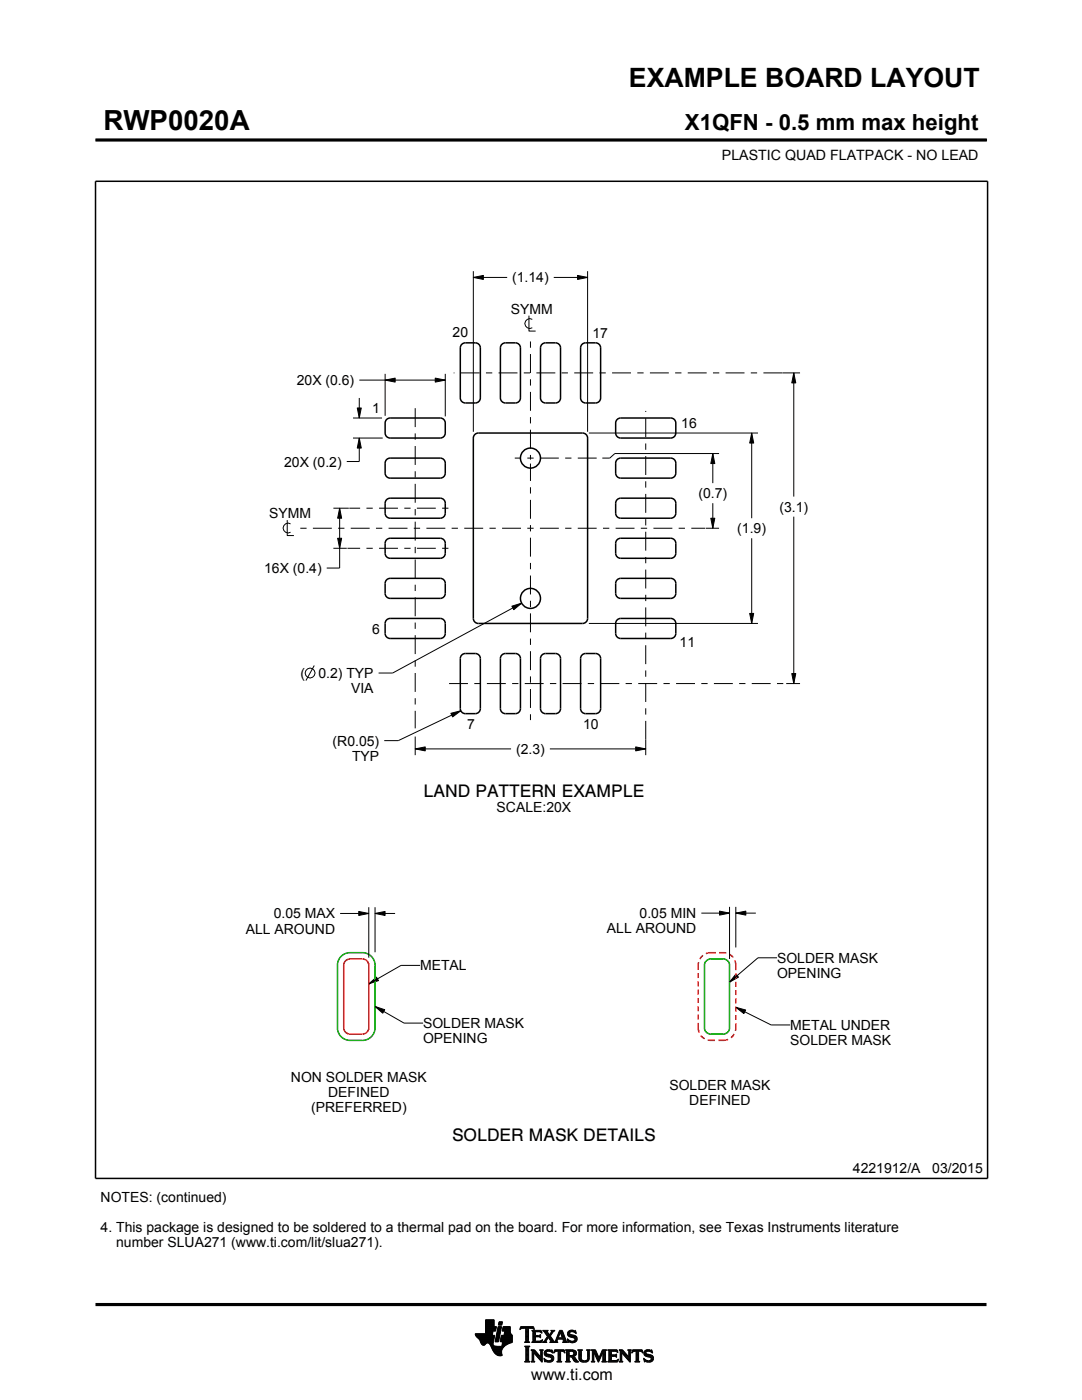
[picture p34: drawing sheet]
<svg xmlns="http://www.w3.org/2000/svg" width="216mm" height="279mm" viewBox="0 0 216 279" stroke-linecap="round" stroke-linejoin="round" font-family="sans-serif">
<defs><g id="words">
<text font-size="5.5" x="20.6" y="26">RWP0020A</text>
<text font-size="5.3" x="125.5" y="17.4">EXAMPLE BOARD LAYOUT</text>
<text font-size="4.4" x="136.7" y="26">X1QFN - 0.5 mm max height</text>
<g font-size="3.5">
<text x="84.5" y="159">LAND PATTERN EXAMPLE</text>
<text x="90.2" y="227.6">SOLDER MASK DETAILS</text>
</g>
<text font-size="3.2" x="106" y="275.3">www.ti.com</text>
<g font-size="2.8">
<text x="144.1" y="32">PLASTIC QUAD FLATPACK - NO LEAD</text>
<text x="102.2" y="56.4">(1.14)</text>
<text x="101.9" y="62.6">SYMM</text>
<text x="90.3" y="67.3">20</text>
<text x="118.2" y="67.4">17</text>
<text x="59.2" y="76.9">20X (0.6)</text>
<text x="74.2" y="82.4">1</text>
<text x="135.9" y="85.5">16</text>
<text x="56.7" y="93.1">20X (0.2)</text>
<text x="139.4" y="99.4">(0.7)</text>
<text x="53.7" y="103.4">SYMM</text>
<text x="147.1" y="106.4">(1.9)</text>
<text x="155.5" y="102.1">(3.1)</text>
<text x="52.7" y="114.4">16X (0.4)</text>
<text x="74.3" y="126.5">6</text>
<text x="135.6" y="129">11</text>
<text x="59.9" y="135.3">(</text>
<text x="63.5" y="135.3">0.2) TYP</text>
<text x="70.1" y="138.3">VIA</text>
<text x="66.4" y="148.8">(R0.05)</text>
<text x="93.2" y="145.4">7</text>
<text x="116.3" y="145.4">10</text>
<text x="70.3" y="151.8">TYP</text>
<text x="103" y="150.5">(2.3)</text>
<text x="99.1" y="162.1">SCALE:20X</text>
<text x="54.6" y="183.3">0.05 MAX</text>
<text x="127.6" y="183.2">0.05 MIN</text>
<text x="49" y="186.3">ALL AROUND</text>
<text x="121.1" y="186.2">ALL AROUND</text>
<text x="83.8" y="193.7">METAL</text>
<text x="155" y="192.1">SOLDER MASK</text>
<text x="155" y="195.1">OPENING</text>
<text x="84.4" y="205.2">SOLDER MASK</text>
<text x="84.4" y="208.2">OPENING</text>
<text x="157.7" y="205.6">METAL UNDER</text>
<text x="157.7" y="208.6">SOLDER MASK</text>
<text x="58" y="215.9">NON SOLDER MASK</text>
<text x="62.1" y="221.9">(PREFERRED)</text>
<text x="65.5" y="218.9">DEFINED</text>
<text x="133.6" y="217.5">SOLDER MASK</text>
<text x="137.5" y="220.5">DEFINED</text>
<text x="20.1" y="239.9">NOTES: (continued)</text>
<text x="170.2" y="234.2">4221912/A</text>
<text x="186" y="234.2">03/2015</text>
<text x="20.1" y="245.9">4. This package is designed to be soldered to a thermal pad on the board. For more information, see Texas Instruments literature</text>
<text x="23.2" y="248.9">number SLUA271 (www.ti.com/lit/slua271).</text>
</g>
</g></defs>
<g fill="#000">
<path d="M94.4 55.4l2-.4v.8zM115.2 55l2 .4-2 .4zM76.8 75.9l2-.4v.8zM86.8 75.5l2 .4-2 .4zM158.4 74.4l.4 2h-.8zM71.3 81.4h.8l-.4 2zM71.7 87.4l.4 2h-.8zM142.2 90.5l.4 2h-.8zM150 86.4l.4 2h-.8zM67.8 101.4l.4 2h-.8zM67.4 107.4h.8l-.4 2zM141.8 103.4h.8l-.4 2z"/>
<path d="M102.1 121l2-.6-1.6 1.3zM149.6 122.4h.8l-.4 2zM158 134.4h.8l-.4 2zM82.8 149.5l2-.4v.8zM90 142.4l1.9-.5-1.6 1.2zM126.8 149.1l2 .4-2 .4zM71.6 181.9l2 .4-2 .4zM73.6 196.4l1.5-1.4 .4 .7zM74.8 182.3l2-.4v.8zM143.6 181.8l2 .4-2 .4zM146.8 194.4l.6 .6-1.8 1zM146.8 182.2l2-.4v.8z"/>
<path d="M74.8 200.9l2 .6-.4 .7zM146.8 201l2 .6-.4 .7z"/>
</g>
<g fill="none" stroke="#000" stroke-width=".2">
<path d="M19.1 27.9h177.7M196.8 27.7v.5M94.4 55.4l2-.4v.8zM94.4 54.1v32.1M94.4 55.4h6.8M110.5 55.4h6.7M115.2 55l2 .4-2 .4zM117.2 54.1v32.1M71.7 79.4v4M71.7 75.9h17.1M76.8 75.9l2-.4v.8zM76.8 74.6v8.4"/>
<path d="M86.8 75.5l2 .4-2 .4zM88.8 74.6v8.5M105.5 63v3.1h1.4M106.2 63.7a.98 .98 0 0 0-1.5 .9 .98 .98 0 0 0 1.5 .8M156.1 74.4h3.5M158.4 74.4l.4 2h-.8zM158.4 74.4v24.7M70.4 87.4h6M70.4 83.4h5.8M71.3 81.4h.8l-.4 2zM71.7 87.4l.4 2h-.8zM71.7 87.4v4.7h-2.5"/>
<path d="M117.5 86.4h33.7M142.2 90.5l.4 2h-.8zM142.2 90.5v5.9M143.5 90.5h-20.8l-1 .9h-1.5M150 86.4l.4 2h-.8zM150 86.4v17M57.3 103.8v3.1h1.3M58 104.5a.98 .98 0 0 0-1.5 .9 .98 .98 0 0 0 1.5 .8M66.5 101.4h3.1M66.5 109.4h2.7M67.4 107.4h.8l-.4 2zM67.8 101.4l.4 2h-.8z"/>
<path d="M67.8 101.4v12h-2.6M140.9 105.4h2.6M141.8 103.4h.8l-.4 2zM142.2 100.4v5M150 107.4v17M158.4 103.1v33.3M62.7 132.8l-1.7 3M102.1 121l2-.6-1.6 1.3zM104.1 120.4l-25.8 13.9h-2.8M117.5 124.4h33.7M149.6 122.4h.8l-.4 2zM156.9 136.4h2.7"/>
<path d="M158 134.4h.8l-.4 2zM82.8 149.5l2-.4v.8zM82.8 149.5h19.2M82.8 147v3.7M90 142.4l1.9-.5-1.6 1.2zM91.9 141.9l-12.4 5.9h-2.8M109.7 149.5h19.1M126.8 149.1l2 .4-2 .4zM128.8 147.7v3M67.9 182.3h5.7M71.6 181.9l2 .4-2 .4zM73.6 196.4l1.5-1.4 .4 .7z"/>
<path d="M73.6 181.1v10M74.8 182.3l2-.4v.8zM74.8 181.1v8.9M74.8 182.3h4M83.8 192.7h-3.8l-6.4 3.7M139.9 182.2h5.7M143.6 181.8l2 .4-2 .4zM145.6 181v10.4M146.8 182.2l2-.4v.8zM146.8 181v8.1M146.8 182.2h4M146.8 194.4l.6 .6-1.8 1z"/>
<path d="M155 191.1h-3.8l-5.6 4.9M74.8 200.9l2 .6-.4 .7zM74.8 200.9l5.8 3.3h3.8M146.8 201l2 .6-.4 .7zM146.8 201l7.1 3.6h3.8M94.8 266.2h3.5M94.8 266.3h3.5M94.9 266.4h3.3M94.9 266.5h3.8l-.2 1.2M94.9 266.5h3.8M95 266.6h3.7M95 266.7h3.7"/>
<path d="M95.1 266.8h3.6M95.2 266.9h3.4M95.3 267h3.3M95.4 267.1h3.2M95.5 267.2h3.1M95.6 267.3h3M95.7 267.4h2.8M95.7 267.5h2.8M95.7 267.5l.4 .7 .3 .3 .3-.1 .5-.4 .4 .1 .8 1.5M95.8 267.6h2.7M95.8 267.7h2.7M95.9 267.8h2.6"/>
<path d="M95.9 267.9h2.5M95.9 268h2.5M96 268h1.1M96 268.1h1M96.1 268.2h.8M96.1 268.3h.7M96.2 268.4h.6M96.3 268.4h.4M96.9 266.1h1.4M96.9 266h1.4M96.9 265.9h1.4M96.9 265.8h1.5"/>
<path d="M96.9 265.7h1.5M96.9 264.7l2.2 .1-.2 .9h-.5l-.2 .8M96.9 265.6h2M96.9 265.5h2M96.9 265.4h2M96.9 265.3h2.1M96.9 265.2h2.1M96.9 265.1h2.1M96.9 265h2.1M96.9 264.9h2.1M96.9 264.8h2.2M96.9 264.6h1.7"/>
<path d="M96.9 264.5h1.7M96.9 264.4h1.7M96.9 264.3h1.7M96.9 264.2h1.7M96.9 264.1h1.7M96.9 264h1.7M96.9 263.9h1.7M96.9 263.8h1.7M96.9 263.7h1.7M96.9 263.6h1.7M96.9 263.5h1.7M96.9 263.4h1.7"/>
<path d="M97.5 268h.9M97.6 268.1h.8M97.7 268.2h.7M97.7 268.3h.7M97.8 268.4h.6M97.9 268.5h.6M97.9 268.6h.7M98 268.7h1.1M98 268.8h2.6M98 268.8h2.5M98.1 268.9h2.3M98.1 269h2.3"/>
<path d="M98.1 269.1h2.2M98.2 269.2h2.1M98.2 269.2h2M98.2 269.3h2M98.3 269.4h1.9M98.3 269.5h1.8M98.4 269.6h1.7M98.4 269.6l.6 .7 .6 .3 .6-.1-.1-.7M98.4 268v.4l.3 .2 2 .1M98.5 269.7h1.6M98.5 267.7l-.1 .3M98.5 269.8h1.6"/>
<path d="M98.6 269.9h1.5M98.6 264.8v-1.4h-1.7v2.8h-2.1l.2 .5 .7 .8M98.6 270h1.5M98.7 270h1.4M98.8 270.1h1.3M98.8 267.7h.7M98.8 267.6h.7M98.8 267.5h.7M98.9 270.2h1.2M98.9 267.4h.7M98.9 267.3h.7M98.9 267.2h.7"/>
<path d="M98.9 267.1h.7M98.9 267h.7M98.9 270.3h1.3M99 266.9h.6M99 266.9h.7M99 266.8h.7M99 266.7h.7M99 266.6h.7M99 266.5h.7M99.1 270.4h1.1M99.1 266.4h.7M99.1 266.3h.7"/>
<path d="M99.1 266.2h.7M99.1 266.1h.7M99.1 266h.7M99.2 265.9h.7M99.2 265.8h.7M99.2 270.4h1M99.2 265.7h.7M99.2 265.6h.7M99.2 265.5h.7M99.3 265.4h.6M99.3 265.4h.7M99.3 265.3h.7"/>
<path d="M99.3 265.2h.7M99.3 265.1h.7M99.3 265h.7M99.4 270.5h.8M99.4 264.9h.7M99.4 264.8h.7M99.4 264.8h.7l-.6 3h-.7zM99.5 264.4h.6M99.5 264.3h.7M99.5 264.2h.7M99.5 264.1h.7M99.5 264h.7"/>
<path d="M99.5 263.9h.7M99.6 263.8h.7M99.6 263.8h.7l-.2 .7h-.7zM99.8 270.6h.1M99.8 267.7h2.4M99.8 267.6h2.4M99.8 267.5h2.4M99.9 267.4h2.3M99.9 267.3h2.3M99.9 267.2h2.3M99.9 267.1h2.3M99.9 267h2.3"/>
<path d="M99.9 266.9h2.3M100 266.9h2.2M100 266.8h2.2M100 266.7h2.2M100 266.6h2.2M100 266.5h2.2M100.1 268.6h.7M100.2 268.5h.7M100.2 268.4h.8M100.2 268.4h.9M100.2 268.3h1M100.2 268.2h1.2"/>
<path d="M100.2 265.6h1.6M100.2 268.1h1.4M100.2 265.5h1.6M100.2 268h1.6M100.3 265.4h1.5M100.3 268h1.7M100.3 267.9h1.9M100.3 265.3h1.5M100.3 267.8h1.9M100.3 265.2h1.5M100.3 265.1h1.5M100.3 265h1.5"/>
<path d="M100.4 264.9h1.4M100.4 264.8h1.4M100.6 266.5l.1-.8h-.5l.2-.9h1.4l.1 1.1 .3 .6v1.4l-1.3 .6M100.6 266.4h1.5M100.6 266.3h1.4M100.6 266.2h1.4M100.6 266.1h1.3M100.7 266h1.2M100.7 265.9h1.2M100.7 265.8h1.1M100.7 265.7h1.1M100.9 268.5l-.6 .6-.2 .7"/>
<path d="M102.2 266.5h-2.2l-.2 1.1 .1 .2h.4l-.2 .9M103.7 265.3h.1M103.8 265.2h.2M103.8 265h2.8M103.8 264.9h2.7M103.9 264.8h2.6M104.7 267.8h1M104.7 271.8h1.1M104.7 268.7h1M104.8 267.7h.7M104.8 271.7h.8M104.9 265.2h.6"/>
<path d="M104.9 268.9h.6M104.9 267.6h.6M104.9 267.5v-2.3l-.7-.1-.4 .3 .1-.6h2.6l.1 .6-.4-.3-.7 .1v2.3M104.9 267.5l-.2 .3M104.9 267.5h.6M104.9 267.4h.6M104.9 267.3h.6M104.9 267.2h.6M104.9 267.1h.6M104.9 267h.6M104.9 266.8h.6M104.9 266.7h.6"/>
<path d="M104.9 266.6h.6M104.9 266.5h.6M104.9 266.4h.6M104.9 266.3h.6M104.9 266.2h.6M104.9 266.1h.6M104.9 265.9h.6M104.9 265.8h.6M104.9 265.7h.6M104.9 265.6h.6M104.9 265.5h.6M104.9 265.4h.6"/>
<path d="M104.9 265.3h.6M104.9 271.5h.6M104.9 269h.6M104.9 271.4h.6M104.9 271.4v-2.4l-.2-.4h1.1l-.3 .4v2.4M104.9 271.4l-.2 .4h1.1l-.3-.4M104.9 271.3h.6M104.9 271.2h.6M104.9 271.1h.6M104.9 271h.6M104.9 270.9h.6M104.9 270.8h.6"/>
<path d="M104.9 270.6h.6M104.9 270.5h.6M104.9 270.4h.6M104.9 270.3h.6M104.9 270.2h.6M104.9 270.1h.6M104.9 270h.6M104.9 269.9h.6M104.9 269.8h.6M104.9 269.6h.6M104.9 269.5h.6M104.9 269.4h.6"/>
<path d="M104.9 269.3h.6M104.9 269.2h.6M104.9 269.1h.6M105.5 267.5l.2 .3M105.7 267.8h-1M105.9 271.8h.8M105.9 269.4h.8M106.1 269.5h.7M106.1 267.8h2M106.1 271.7h.5M106.2 269.6h.7M106.2 271.5h.3"/>
<path d="M106.2 265.6h1.8M106.2 269.8h.8M106.2 271.4h.3M106.2 269.8l-.3-.4h.8l1.2 1.4M106.2 271.4l-.3 .4h.8l-.2-.4M106.2 271.3h.3M106.2 271.2h.3M106.2 271.1h.3M106.2 271h.3M106.2 270.9h.3M106.2 270.8h.3M106.2 270.6h.3"/>
<path d="M106.2 270.5h.3M106.2 270.4h.3M106.2 270.3h.3M106.2 270.2h.3M106.2 270.1h.3M106.2 270h1M106.2 269.9h.9M106.2 269.8v1.6M106.3 267.7h1.8M106.3 265.7h1.8M106.3 267.6h.6M106.3 265.8h.6"/>
<path d="M106.3 267.5l-.2 .3M106.3 267.5h.5M106.3 267.4h.5M106.3 267.3h.5M106.3 267.2h.5M106.3 267.1h.5M106.3 267h.5M106.3 266.8h.5M106.3 266.7h1.6M106.3 266.6h1.6M106.3 266.5h.5M106.3 266.4h.5"/>
<path d="M106.3 266.3h.5M106.3 266.2h.5M106.3 266.1h.5M106.3 265.9h.5M106.4 265.2h.2M106.5 270h.1M106.5 270v1.4M106.5 265.3h.1M106.6 270.1h.7M106.7 270.2h.7M106.8 270.3h.7M106.8 265.9l.1-.1h.7l.6 .2-.2-.5h-1.9l.2 .3v1.7"/>
<path d="M106.8 265.9v.6h.8l.3-.2v.7l-.3-.2h-.8l.1 .8h.9l.5-.2M106.9 270.4h.7M107 270.5h.7M107.1 270.6h.7M107.2 270.8h1M107.3 270.9h.9M107.4 271h.8M107.5 271.1h.7M107.6 271.2h.6M107.6 266.5h.3M107.7 271.3h.5M107.7 269.4h.7"/>
<path d="M107.7 266.8h.2M107.7 267.6h.5M107.8 266.4h.1M107.8 271.4h.4M107.8 267h.1M107.8 265.8h.3M107.8 269.5h.5M107.9 271.5h.3M107.9 269.6h.3M107.9 269.8h.3M107.9 270.6h.3M107.9 270.5h.3"/>
<path d="M107.9 270.4h.3M107.9 270.3h.3M107.9 270.2h.3M107.9 270.1h.3M107.9 270h.3M107.9 269.9h.3M107.9 269.8v1M108 271.7h.2M108 265.9h.1M108 267.5h.2M108.1 271.8h.1M108.1 266.1h.1"/>
<path d="M108.2 267.4h.1M108.2 269.8l.2-.4h-.7l.2 .4M108.2 269.8v2.1l-1.7-1.9M108.2 267.8h.9M108.3 267.4l-.2 .5-2-.1M108.3 265.6h1M108.5 267.7h.5M108.5 271.1l.2 .7 .2-.1 .6 .2 .7-.2 .3-.6M108.5 271.1h.1M108.5 265.7h.7M108.5 271.2h.2M108.6 271.3h.2"/>
<path d="M108.6 270.1l.2 .5 1.1 .3 .1 .3-.1 .3h-.5l-.9-.4M108.6 270.1h.4M108.6 270h.4M108.6 270.2h.6M108.6 267.6h.4M108.6 271.4h.4M108.6 269.9h.4M108.6 270.3h1M108.6 265.8h.7M108.6 271.5h.8M108.6 269.8h.5M108.7 271.7h1.5"/>
<path d="M108.7 270.4h1.3M108.7 267.5h.3M108.7 271.8h.1M108.7 265.9h.6M108.7 269.6h1.5M108.8 267.4h.3M108.8 270.5h1.5M108.8 266.1h.6M108.8 269.5h1.4M108.8 267.3h.4M108.9 266.2h.6M108.9 267.2h.4"/>
<path d="M108.9 266.3h.6M108.9 270.6h1.5M109 267.1h.3M109 270l.2 .2 1.1 .3 .2 .6M109 270l.1-.3h.4l.8 .3-.1-.6-.2 .1-.6-.1-.6 .2-.2 .5M109 266.4h1M109.1 271.8h.9M109.1 269.4h.7M109.1 267h.9M109.1 266.5h.8M109.1 267.8h-.9M109.2 266.8h.8"/>
<path d="M109.2 266.6h.6M109.2 266.7h.7M109.2 266.7l-.6 1-.4 .1M109.3 270.8h1.1M109.5 267.1h.6M109.6 267.2h.6M109.7 271.5h.7M109.7 267.3h.6M109.7 267.8l.2-.1-.5-.8-.4 .8 .1 .1M109.7 267.8h1.6M109.7 266.3h.4M109.7 267.4h.6"/>
<path d="M109.8 270.9h.7M109.8 266.2h.3M109.8 266.6l.9 1.2 1-2.3h.5l.8 2.1 .3 .2M109.8 267.5h.6M109.9 266.1h.3M109.9 269.8h.4M109.9 267.6h.6M109.9 267.7h.7M109.9 271.4h.5M109.9 265.9h.4M110 271h.5M110 265.6h.7"/>
<path d="M110 265.9l.1-.2-.2-.2h.8l-.9 1.1M110 265.9l-.4 .5-.4-.6 .2-.3h-1.1l.9 1.2M110 271.3h.5M110 265.8h.4M110 271.1h.5M110 271.2h.5M110.1 269.4h.1M110.1 265.7h.4M110.1 269.9h.2M110.2 270h.1M110.5 270h.1M110.5 269.9h.2"/>
<path d="M110.5 269.8h.3M110.6 269.6h2.1M110.6 269.5h2M110.6 269.4h2M110.7 267.7h.5M110.8 267.6h.4M110.9 267.5h.3M110.9 267.4h.3M111 267.3h.3M111 267.2h1.8M111 267.1h1.8M111.1 267h.3"/>
<path d="M111.1 271.8h1M111.1 266.8h.4M111.2 266.7h.3M111.2 267.5v.3h.1M111.2 267.5l.1-.2h1l.1 .2M111.2 266.6h.3M111.3 266.5h.3M111.3 271.7h.6M111.3 266.4h.3M111.3 271.5h.6M111.3 267.8h-1.6M111.3 269.8h.6"/>
<path d="M111.4 266.3h.3M111.4 271.4h.5M111.4 270.1h.5M111.4 270h.5M111.4 269.9h.5M111.4 270.5h.5M111.4 270.4h.5M111.4 270.3h.5M111.4 270.2h.5M111.4 271.1h.5M111.4 271h.5M111.4 270.9h.5"/>
<path d="M111.4 270.8h.5M111.4 270.6h.5M111.4 271.4l-.1-1.7h-.4l-.4 .4 .2-.7h1.9l.1 .7-.4-.4h-.4v1.7M111.4 271.4l-.3 .4h1l-.2-.4M111.4 271.3h.5M111.4 271.2h.5M111.4 266.2h.3M111.4 266.1h.4M111.5 265.9h.9M111.5 265.8h.8M111.6 265.7h.7M111.6 265.6h.6"/>
<path d="M111.8 265.9l.4 1.1h-.8zM111.9 266.1h.5M111.9 266.2h.5M111.9 266.3h.6M112 266.4h.5M112 266.5h.6M112.1 266.6h.5M112.1 266.7h.6M112.1 266.8h.6M112.2 267h.5M112.2 267.8h1.1M112.3 267.3h.6"/>
<path d="M112.3 267.4h.6M112.4 267.5h.6M112.4 267.5v.3h-.2M112.4 269.8h.3M112.4 267.6h.6M112.4 267.7h.7M112.6 269.9h.1M112.6 270h.2M112.8 271.8h1M112.8 269.4h1.6M113 269.5h1.7M113 271.7h.7"/>
<path d="M113 269.6h1.9M113 271.5h.6M113 269.8h.6M113 271.4h.6M113 271.4l-.2 .4h1l-.2-.4M113 271.3h.6M113 271.2h.6M113 271.1h.6M113 271h.6M113 270.9h.6M113 270.8h1.5M113 270.6h1.6"/>
<path d="M113 270.5h1.8M113 270.4h.6M113 270.3h.6M113 270.2h.6M113 270.1h.6M113 270h.6M113 269.9h.6M113 269.8v1.6M113 269.8l-.2-.4h1.5l.6 .2 .1 .5M113.2 267.3h.2M113.2 267.4h.3M113.2 266.2l.3 .5 1 .3 .2 .3"/>
<path d="M113.2 266.2h.5M113.2 266.3h.6M113.2 266.1h.5M113.3 267.5h.3M113.3 267.8h-1.1M113.3 266.4h.9M113.3 265.9h.4M113.3 267.6h.6M113.3 266.5h1.3M113.3 267.7h1.6M113.3 265.8h.5M113.3 267.8h.2"/>
<path d="M113.4 266.6h1.5M113.4 265.7h1.5M113.5 266.7h1.5M113.5 265.6h1.4M113.6 269.9l.1-.2h.5l.3 .4M113.6 269.9v.6M113.7 267.8h1.1M113.8 266.8h1.3M113.8 265.5h.6M114 268h.4M114.1 270.9h.6M114.2 271h.6"/>
<path d="M114.2 271.1h.7M114.3 271.2h.6M114.3 267h.8M114.3 269.8h.7M114.3 270.4h.6M114.4 271.3h.6M114.4 271.3l.4 .5h.7M114.4 271.3l-.3-.4-.5-.1v.6M114.4 270.7l1.1 1.1M114.4 270.7h.1M114.4 271.4h.7M114.4 269.9h.6"/>
<path d="M114.4 270.3h.6M114.5 267.6h.5M114.5 270.2h.5M114.5 270h.5M114.5 265.8h.4M114.5 270.1h.5M114.5 270.1l-.2 .3-.3 .1M114.5 271.5h.7M114.6 271.7h.7M114.6 267.1h.6M114.6 267.5h.5M114.7 267.2h.5"/>
<path d="M114.7 267.4h.5M114.7 265.9h.3M114.7 267.3h.5M114.7 271.8h.8M114.8 266.1h.2M114.9 266.2h.1M114.9 266.2l-.7-.4h-.4l-.1 .2 .1 .3 1.1 .4 .3 .5M114.9 266.2l-.1-.7-.2 .1-.5-.1-.6 .2-.3 .5M115 270.1l-.1 .4-.5 .2M115.2 267.2l-.3 .6-.7 .2-.6-.2-.2 .1-.2-.7 .9 .5 .4-.1 .2-.3M115.3 269.4h.9M115.4 269.5h.7"/>
<path d="M115.5 269.6h.5M115.5 269.8h.5M115.5 269.8v1.4l.4 .5 .6 .2 .6-.1 .4-.3 .1-.5M115.5 271h.5M115.5 270.9h.5M115.5 270.8h.5M115.5 270.6h.5M115.5 270.5h.5M115.5 270.4h.5M115.5 270.3h.5M115.5 270.2h.5M115.5 270.1h.5"/>
<path d="M115.5 270h.5M115.5 269.9h.5M115.5 271.1h.5M115.5 271.2h.5M115.5 271.3h.6M115.6 271.4h.6M115.7 271.5h.8M115.8 271.7h1.5M116 271l.2 .4 .5 .2 .4-.2 .2-.4M116 269.8l.2-.4h-.9l.2 .4M116 269.8v1.2M116 271.8h1.1"/>
<path d="M116.8 271.5h.6M117 269.4h.8M117.1 271.4h.4M117.2 269.5h.5M117.2 271.3h.4M117.2 269.6h.4M117.2 271.2h.4M117.2 271.1h.4M117.3 269.8h.3M117.3 271h.3M117.3 270.9h.3M117.3 270.8h.3"/>
<path d="M117.3 270.6h.3M117.3 270.5h.3M117.3 270.4h.3M117.3 270.3h.3M117.3 270.2h.3M117.3 270.1h.3M117.3 270h.3M117.3 269.9h.3M117.6 269.8l.2-.4h-.8l.2 .3 .1 1.3M117.6 269.8v1.2M118 271.8h.7M118 269.4h.8"/>
<path d="M118.1 269.5h.8M118.1 271.7h.5M118.2 269.6h.7M118.2 271.5h.3M118.2 269.8h.8M118.2 271.4h.3M118.2 271.4l-.2 .4h.7l-.2-.4M118.2 271.3h.3M118.2 271.2h.3M118.2 271.1h.3M118.2 271h.3M118.2 270.9h.3"/>
<path d="M118.2 270.8h.3M118.2 270.6h.3M118.2 270.5h.3M118.2 270.4h.3M118.2 270.3h.3M118.2 270.2h.3M118.2 270.1h.3M118.2 270h.9M118.2 269.9h.8M118.2 269.8v1.6M118.6 270.1h.5M118.6 270.2h.6"/>
<path d="M118.7 270.3h.5M118.7 270.4h.6M118.8 270.5h.5M118.8 270.6h.6M118.9 270.8h.5M118.9 270.9h.6M119 271h.8M119 271.1h.8M119.1 271.2h.6M119.1 271.3h.6M119.2 271.4h.4M119.2 271.5h.4"/>
<path d="M119.3 271.7h.2M119.3 271.8h.2M119.6 270.9h.3M119.6 270.8h.3M119.7 270.6h.3M119.7 270.5h.3M119.8 270.4h.3M119.8 270.3h.3M119.9 270.2h.3M119.9 270.1h.3M120 270h.8M120 269.9h.8"/>
<path d="M120 269.8h.8M120.1 271.8h1M120.1 269.6h.7M120.1 269.5h.8M120.2 269.4h.9M120.2 271.7h.7M120.3 271.5h.5M120.3 271.4h.5M120.3 271.4l-.2 .4h1l-.3-.4M120.3 271.4v-1.5l-.9 2-.9-2v1.5M120.3 271.3h.5M120.3 271.2h.5"/>
<path d="M120.3 271.1h.5M120.3 271h.5M120.3 270.9h.5M120.3 270.8h.5M120.3 270.6h.5M120.3 270.5h.5M120.3 270.4h.5M120.3 270.3h.5M120.3 270.2h.5M120.3 270.1h.5M120.8 269.8l.3-.4h-.9l-.7 1.6-.7-1.6h-.8l.2 .4M120.8 269.8v1.6"/>
<path d="M121.2 271.8h2M121.2 269.4h1.9M121.4 269.5h1.8M121.4 271.7h1.9M121.5 269.6h1.7M121.5 271.5h1.8M121.5 269.8h.5M121.5 271.4h.5M121.5 269.9h.5M121.5 269.8v1.6M121.5 269.8l-.3-.4h1.9l.2 .6M121.5 270.3h.5"/>
<path d="M121.5 270.2h.5M121.5 270.1h.5M121.5 270h.5M121.5 270.9h.5M121.5 270.8h.5M121.5 270.6h1.5M121.5 270.5h1.5M121.5 270.4h1.5M121.5 271.3h.5M121.5 271.2h.5M121.5 271.1h.5M121.5 271h.5"/>
<path d="M122.6 270.4l.4-.2v.7l-.2-.2h-.8v.8h.2M122.9 270.8h.1M122.9 270.3h.1M123 269.8h.3M123.1 271.4h.3M123.2 269.9h.1M123.3 270h.1M123.3 270l-.4-.3h-.8l-.1 .7M123.3 271.3h.1M123.4 271.2h.1M123.4 271.2l-.3 .3h-.4M123.4 271.2l-.2 .6h-2l.3-.4"/>
<path d="M123.5 271.8h.8M123.5 269.4h.7M123.6 269.5h.7M123.7 271.7h.5M123.7 269.6h.7M123.7 271.5h.4M123.7 269.8h.8M123.7 271.4h.4M123.7 271.4l-.2 .4h.8l-.2-.4M123.7 271.3h.4M123.7 271.2h.4M123.7 271.1h.4"/>
<path d="M123.7 271h.4M123.7 270.9h.4M123.7 270.8h.4M123.7 270.6h.4M123.7 270.5h.4M123.7 270.4h.4M123.7 270.3h.4M123.7 270.2h.4M123.7 270.1h.4M123.7 270h1M123.7 269.9h.9M123.7 269.8v1.6"/>
<path d="M124.1 270v1.4M124.1 270h.1M124.2 270.1h.6M124.2 270.2h.7M124.3 270.3h.7M124.4 270.4h.7M124.5 270.5h.7M124.6 270.6h.7M124.7 270.8h1.1M124.8 270.9h1M124.9 271h.9M125 271.1h.8"/>
<path d="M125.1 271.2h.7M125.2 271.3h.6M125.2 269.4h.8M125.3 271.4h.5M125.4 269.5h.5M125.4 271.5h.4M125.4 269.6h.4M125.5 269.8h.3M125.5 269.8l-.1 1-1.2-1.4h-.7l.2 .4M125.5 269.9h.3M125.5 270.2h.3M125.5 270.1h.3"/>
<path d="M125.5 270h.3M125.5 270.4h.3M125.5 270.3h.3M125.5 270.6h.3M125.5 270.5h.3M125.5 271.7h.3M125.6 271.8h.2M125.8 269.8l.2-.4h-.8l.3 .4M125.8 269.8v2.1l-1.7-1.9M126 270h.1M126.1 269.9h.1M126.1 269.8h.3"/>
<path d="M126.1 269.6h2.1M126.2 269.5h2M126.2 269.4h2M126.6 271.8h1.1M126.9 271.7h.6M126.9 271.5h.5M126.9 269.8h.5M126.9 271.4h.5M126.9 270.1h.5M126.9 270h.5M126.9 269.9h.5M126.9 270.5h.5"/>
<path d="M126.9 270.4h.5M126.9 270.3h.5M126.9 270.2h.5M126.9 271.1h.5M126.9 271h.5M126.9 270.9h.5M126.9 270.8h.5M126.9 270.6h.5M126.9 271.4v-1.7h-.5l-.3 .4 .1-.7h1.9l.2 .7-.4-.4h-.5v1.7M126.9 271.4l-.3 .4h1.1l-.3-.4M126.9 271.3h.5M126.9 271.2h.5"/>
<path d="M128 269.8h.3M128.1 269.9h.2M128.2 270h.1M128.4 271.1l.2 .7 .2-.1 .6 .2 .7-.2 .3-.6M128.4 271.1h.1M128.4 271.2h.2M128.5 271.3h.2M128.5 270.1l.1 .4 .5 .3M128.5 270.1h.4M128.5 270h.4M128.5 270.2h.6M128.5 271.4h.4"/>
<path d="M128.5 269.9h.4M128.5 270.3h1M128.5 271.5h.8M128.5 269.8h.5M128.6 271.7h1.5M128.6 270.4h1.3M128.6 271.8h.1M128.6 269.6h1.5M128.7 270.5h1.5M128.7 269.5h1.4M128.8 270.6h1.5M128.9 270l.1-.3h.4l.8 .3-.1-.6-.2 .1-.6-.1-.6 .2-.2 .5"/>
<path d="M128.9 270l.2 .2 1.1 .3 .2 .6M128.9 271.8h1M129 269.4h.7M129.1 270.8l.7 .2 .1 .4-.7 .1-.8-.4M129.2 270.8h1.1M129.6 271.5h.7M129.6 270.9h.8M129.8 269.8h.4M129.8 271.4h.5M129.9 271h.5M129.9 271.3h.5M129.9 271.1h.5"/>
<path d="M129.9 271.2h.5M129.9 269.4h.2M130 269.9h.2M130.1 270h.1"/>
<circle cx="61.9" cy="134.3" r=".98"/>
</g>
<g fill="none" stroke="#000" stroke-width=".3">
<path d="M19.1 36.2h178v199h-178zM92.1 68.7l.7-.3h2a1 1 0 0 1 1 1v10a1 1 0 0 1-1 1h-2a1 1 0 0 1-1-1v-10zM100.1 68.7l.7-.3h2a1 1 0 0 1 1 1v10a1 1 0 0 1-1 1h-2a1 1 0 0 1-1-1v-10zM108.1 68.7l.7-.3h2a1 1 0 0 1 1 1v10a1 1 0 0 1-1 1h-2a1 1 0 0 1-1-1v-10zM116.1 68.7l.7-.3h2a1 1 0 0 1 1 1v10a1 1 0 0 1-1 1h-2a1 1 0 0 1-1-1v-10zM77.1 83.7l.7-.3h10a1 1 0 0 1 1 1v2a1 1 0 0 1-1 1h-10a1 1 0 0 1-1-1v-2zM77.1 91.7l.7-.3h10a1 1 0 0 1 1 1v2a1 1 0 0 1-1 1h-10a1 1 0 0 1-1-1v-2zM77.1 99.7l.7-.3h10a1 1 0 0 1 1 1v2a1 1 0 0 1-1 1h-10a1 1 0 0 1-1-1v-2zM94.7 86.7l.7-.3h20.8a1 1 0 0 1 1 1v36a1 1 0 0 1-1 1h-20.8a1 1 0 0 1-1-1v-36zM123.1 83.7l.7-.3h10a1 1 0 0 1 1 1v2a1 1 0 0 1-1 1h-10a1 1 0 0 1-1-1v-2zM123.1 91.7l.7-.3h10a1 1 0 0 1 1 1v2a1 1 0 0 1-1 1h-10a1 1 0 0 1-1-1v-2zM123.1 99.7l.7-.3h10a1 1 0 0 1 1 1v2a1 1 0 0 1-1 1h-10a1 1 0 0 1-1-1v-2z"/>
<path d="M77.1 107.7l.7-.3h10a1 1 0 0 1 1 1v2a1 1 0 0 1-1 1h-10a1 1 0 0 1-1-1v-2zM77.1 115.7l.7-.3h10a1 1 0 0 1 1 1v2a1 1 0 0 1-1 1h-10a1 1 0 0 1-1-1v-2zM123.1 107.7l.7-.3h10a1 1 0 0 1 1 1v2a1 1 0 0 1-1 1h-10a1 1 0 0 1-1-1v-2zM123.1 115.7l.7-.3h10a1 1 0 0 1 1 1v2a1 1 0 0 1-1 1h-10a1 1 0 0 1-1-1v-2zM77.1 123.7l.7-.3h10a1 1 0 0 1 1 1v2a1 1 0 0 1-1 1h-10a1 1 0 0 1-1-1v-2zM92.1 130.7l.7-.3h2a1 1 0 0 1 1 1v10a1 1 0 0 1-1 1h-2a1 1 0 0 1-1-1v-10zM100.1 130.7l.7-.3h2a1 1 0 0 1 1 1v10a1 1 0 0 1-1 1h-2a1 1 0 0 1-1-1v-10zM108.1 130.7l.7-.3h2a1 1 0 0 1 1 1v10a1 1 0 0 1-1 1h-2a1 1 0 0 1-1-1v-10zM116.1 130.7l.7-.3h2a1 1 0 0 1 1 1v10a1 1 0 0 1-1 1h-2a1 1 0 0 1-1-1v-10zM123.1 123.7l.7-.3h10a1 1 0 0 1 1 1v2a1 1 0 0 1-1 1h-10a1 1 0 0 1-1-1v-2z"/>
<circle cx="105.8" cy="91.4" r="2"/>
<circle cx="105.8" cy="119.4" r="2"/>
</g>
<path d="M19 27.9h177.8M19 260.3h177.8" fill="none" stroke="#000" stroke-width=".63" stroke-linecap="butt"/>
<path d="M156.1 74.4h-65.6M82.8 81.5v63.9M89.6 136.4h67.2M128.8 147.6v-65.6" fill="none" stroke="#000" stroke-width=".2" stroke-dasharray="1.3 1.3 3.8 1.3" stroke-dashoffset="2.5" stroke-linecap="butt"/>
<path d="M105.8 91.4v.3M105.8 91.4v-23.9M105.8 91.4h-3.1M105.8 91.4h14.3M88.8 109.4h-19.5M88.8 109.4h1M88.8 101.4h-19.1M88.8 101.4h.8M105.8 105.4v38.3M105.8 105.4v-12.9M105.8 105.4h-46.5M105.8 105.4h34.9" fill="none" stroke="#000" stroke-width=".2" stroke-dasharray="1.3 1.3 3.8 1.3" stroke-dashoffset=".6" stroke-linecap="butt"/>
<path d="M141.8 190.1h2.5M141.8 190.1a2.5 2.5 0 0 0-2.5 2.5M146.8 192.6v12.5M146.8 192.6a2.5 2.5 0 0 0-2.5-2.5M139.3 205.1v-12.5M139.3 205.1a2.5 2.5 0 0 0 2.5 2.5M144.3 207.6h-2.5M144.3 207.6a2.5 2.5 0 0 0 2.5-2.5" fill="none" stroke="#f00" stroke-width=".3" stroke-dasharray="1 .7" stroke-linecap="butt"/>
<path d="M68.3 190.7l.4-.3a8.5 8.5 0 0 1 4.2-.2 2.5 2.5 0 0 1 1.9 2.4v12.5a2.5 2.5 0 0 1-2.5 2.5h-2.5a2.5 2.5 0 0 1-2.5-2.5v-12.5a2.5 2.5 0 0 1 1-1.9zM141.1 191.6l.7-.2h2.5a1.25 1.25 0 0 1 1.3 1.2v12.5a1.25 1.25 0 0 1-1.3 1.3h-2.5a1.25 1.25 0 0 1-1.2-1.3v-12.5v-.4z" fill="none" stroke="#00a600" stroke-width=".3"/>
<path d="M69.1 191.6l.7-.2h2.5a1.25 1.25 0 0 1 1.3 1.2v12.5a1.25 1.25 0 0 1-1.3 1.3h-2.5a1.25 1.25 0 0 1-1.2-1.3v-12.5v-.4z" fill="none" stroke="#f00" stroke-width=".3"/>
<use href="#words"/>
</svg>
